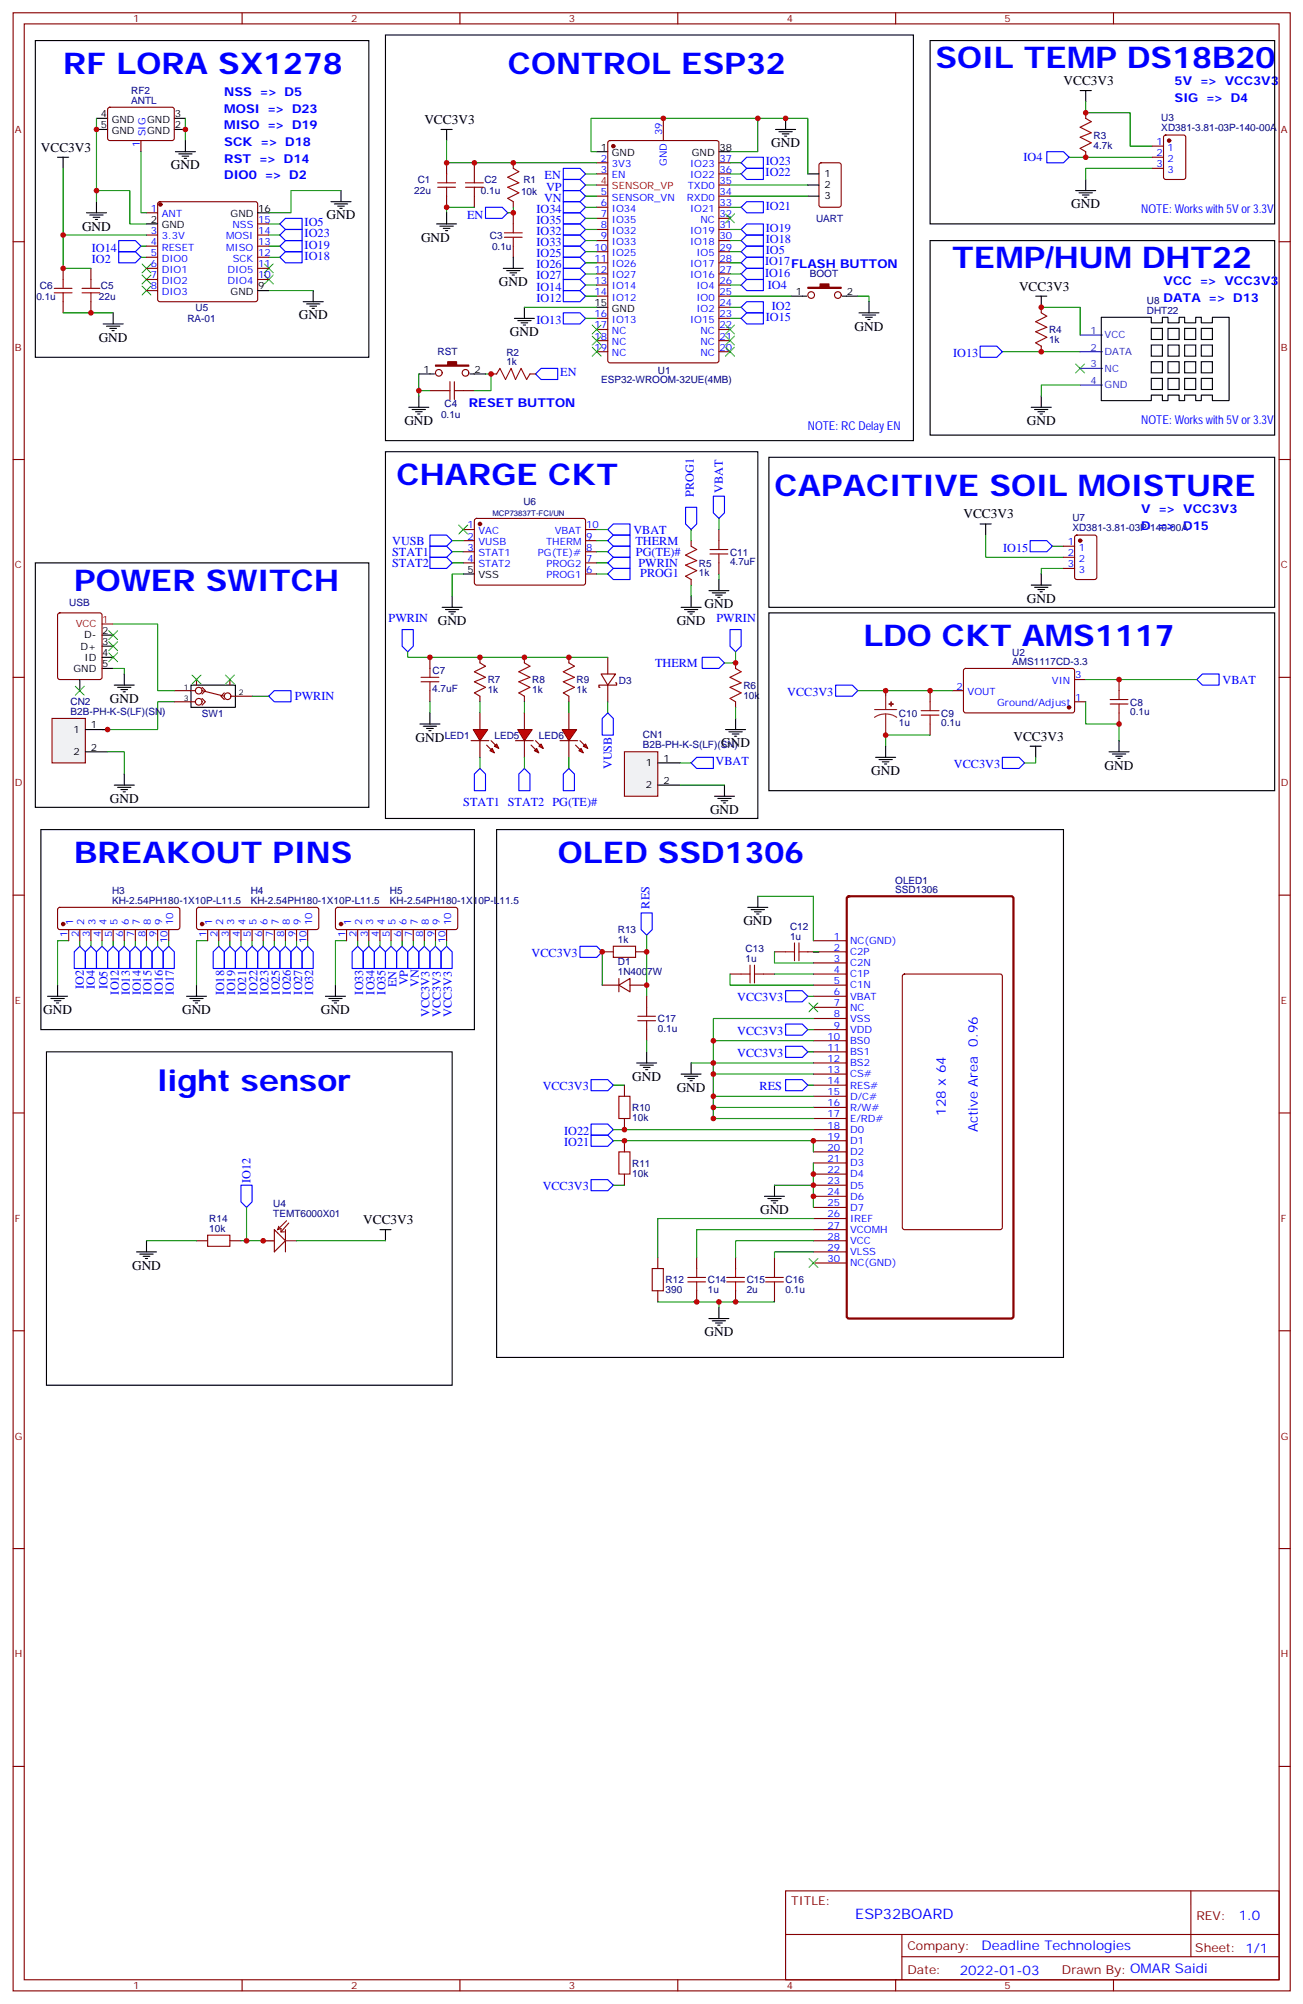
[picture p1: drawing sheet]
<svg xmlns="http://www.w3.org/2000/svg" width="414mm" height="636mm" viewBox="0 0 414 636" stroke-linecap="round" stroke-linejoin="round" font-family="sans-serif">
<defs><g id="words">
<g font-size="9.5" fill="#00f">
<text x="20" y="23.5">RF LORA SX1278</text>
<text x="161.1" y="23.5">CONTROL ESP32</text>
<text x="297" y="21.7">SOIL TEMP DS18B20</text>
<text x="302.3" y="85.2">TEMP/HUM DHT22</text>
<text x="125.9" y="154">CHARGE CKT</text>
<text x="245.8" y="157.5">CAPACITIVE SOIL MOISTURE</text>
<text x="23.6" y="187.5">POWER SWITCH</text>
<text x="274" y="205.1">LDO CKT AMS1117</text>
<text x="23.6" y="273.9">BREAKOUT PINS</text>
<text x="177" y="273.9">OLED SSD1306</text>
<text x="50" y="346.3">light sensor</text>
</g>
<text font-size="4.6" fill="#00f" x="271.4" y="609.3">ESP32BOARD</text>
<g font-size="4.2">
<text x="337.5" y="27">VCC3V3</text>
<text x="134.7" y="39.3">VCC3V3</text>
<text x="244.8" y="46.7">GND</text>
<text x="13" y="48.2">VCC3V3</text>
<text x="54.3" y="53.8">GND</text>
<text x="103.6" y="69.7">GND</text>
<text x="340" y="66.1">GND</text>
<text x="26" y="73.2">GND</text>
<text x="133.6" y="76.7">GND</text>
<text x="158.3" y="90.8">GND</text>
<text x="323.4" y="92.3">VCC3V3</text>
<text x="94.8" y="101.4">GND</text>
<text x="161.9" y="106.7">GND</text>
<text x="271.2" y="105">GND</text>
<text x="31.3" y="108.5">GND</text>
<text x="128.3" y="134.9">GND</text>
<text x="325.9" y="134.9">GND</text>
<text x="305.8" y="164.6">VCC3V3</text>
<text x="325.9" y="191.4">GND</text>
<text x="223.6" y="193.1">GND</text>
<text x="138.9" y="198.4">GND</text>
<text x="214.8" y="198.4">GND</text>
<text x="34.9" y="223.1">GND</text>
<text x="131.9" y="235.5">GND</text>
<text x="228.9" y="237.2">GND</text>
<text x="321.7" y="235.1">VCC3V3</text>
<text x="350.6" y="244.3">GND</text>
<text x="276.5" y="246.1">GND</text>
<text x="34.9" y="254.9">GND</text>
<text x="225.4" y="258.4">GND</text>
<text x="235.9" y="293.7">GND</text>
<text x="13.7" y="321.9">GND</text>
<text x="57.8" y="321.9">GND</text>
<text x="101.9" y="321.9">GND</text>
<text x="200.7" y="343.1">GND</text>
<text x="214.8" y="346.6">GND</text>
<text x="115.3" y="388.6">VCC3V3</text>
<text x="241.2" y="385.4">GND</text>
<text x="41.9" y="403">GND</text>
<text x="223.6" y="424.2">GND</text>
</g>
<g font-size="4.2" fill="#00f">
<text x="310.4" y="332.3" transform="rotate(-90 310.4 332.3)">0.96</text>
<text x="300.1" y="354.2" transform="rotate(-90 300.1 354.2)">128 x 64</text>
<text x="310.4" y="359.4" transform="rotate(-90 310.4 359.4)">Active Area</text>
<text x="393.1" y="609.5">1.0</text>
<text x="311.5" y="619.1">Deadline Technologies</text>
<text x="304.6" y="626.9">2022-01-03</text>
</g>
<g font-size="3.9" fill="#00f">
<text x="372.8" y="27">5V =&gt; VCC3V3</text>
<text x="71.2" y="30.5">NSS =&gt; D5</text>
<text x="71.2" y="35.8">MOSI =&gt; D23</text>
<text x="372.8" y="32.3">SIG =&gt; D4</text>
<text x="71.2" y="41.1">MISO =&gt; D19</text>
<text x="71.2" y="46.4">SCK =&gt; D18</text>
<text x="71.2" y="51.7">RST =&gt; D14</text>
<text x="243.1" y="52.5">IO23</text>
<text x="324.9" y="51.2">IO4</text>
<text x="71.2" y="57">DIO0 =&gt; D2</text>
<text x="172.9" y="57">EN</text>
<text x="243" y="56">IO22</text>
<text x="172.7" y="64">VN</text>
<text x="173.3" y="60.5">VP</text>
<text x="96.7" y="71.9">IO5</text>
<text x="148.2" y="69.4">EN</text>
<text x="170.3" y="67.6">IO34</text>
<text x="170.3" y="71.1">IO35</text>
<text x="243.1" y="66.6">IO21</text>
<text x="362.2" y="67.6">NOTE: Works with 5V or 3.3V</text>
<text x="96.7" y="75.4">IO23</text>
<text x="170.3" y="74.6">IO32</text>
<text x="243.1" y="73.6">IO19</text>
<text x="243.1" y="77.2">IO18</text>
<text x="29.1" y="79.9">IO14</text>
<text x="29.1" y="83.4">IO2</text>
<text x="96.7" y="78.9">IO19</text>
<text x="96.7" y="82.4">IO18</text>
<text x="170.3" y="78.1">IO33</text>
<text x="170.3" y="81.7">IO25</text>
<text x="243.1" y="80.7">IO5</text>
<text x="170.3" y="85.2">IO26</text>
<text x="170.3" y="88.7">IO27</text>
<text x="242.8" y="84.3">IO17FLASH BUTTON</text>
<text x="242.8" y="87.8">IO16</text>
<text x="170.2" y="92.3">IO14</text>
<text x="170.3" y="95.8">IO12</text>
<text x="243.7" y="91.8">IO4</text>
<text x="369.3" y="95.8">DATA =&gt; D13</text>
<text x="369.3" y="90.5">VCC =&gt; VCC3V3</text>
<text x="243.1" y="101.9">IO15</text>
<text x="245" y="98.4">IO2</text>
<text x="170.2" y="102.8">IO13</text>
<text x="302.5" y="113.4">IO13</text>
<text x="177.8" y="119.5">EN</text>
<text x="148.8" y="129.3">RESET BUTTON</text>
<text x="256.4" y="136.3">NOTE: RC Delay EN</text>
<text x="362.2" y="134.6">NOTE: Works with 5V or 3.3V</text>
<text x="220.2" y="157.8" transform="rotate(-90 220.2 157.8)">PROG1</text>
<text x="229.4" y="156.4" transform="rotate(-90 229.4 156.4)">VBAT</text>
<text x="362.2" y="162.8">V =&gt; VCC3V3</text>
<text x="124.5" y="172.9">VUSB</text>
<text x="201.1" y="169.4">VBAT</text>
<text x="201.7" y="173">THERM</text>
<text x="362.2" y="168.1">D =&gt; D15</text>
<text x="124.5" y="176.5">STAT1</text>
<text x="124.5" y="180">STAT2</text>
<text x="201.8" y="176.4">PG(TE)#</text>
<text x="202.7" y="180">PWRIN</text>
<text x="318.4" y="175.2">IO15</text>
<text x="203.2" y="183.1">PROG1</text>
<text x="123.3" y="197.6">PWRIN</text>
<text x="227.4" y="197.6">PWRIN</text>
<text x="207.9" y="211.7">THERM</text>
<text x="249.9" y="220.9">VCC3V3</text>
<text x="388" y="217">VBAT</text>
<text x="93.6" y="222.3">PWRIN</text>
<text x="194.2" y="244.2" transform="rotate(-90 194.2 244.2)">VUSB</text>
<text x="227.1" y="243">VBAT</text>
<text x="302.8" y="243.8">VCC3V3</text>
<text x="147" y="255.8">STAT1 STAT2 PG(TE)#</text>
<text x="206.1" y="288.4" transform="rotate(-90 206.1 288.4)">RES</text>
<text x="168.7" y="303.8">VCC3V3</text>
<text x="26.6" y="313.9" transform="rotate(-90 26.6 313.9)">IO2</text>
<text x="30.1" y="314" transform="rotate(-90 30.1 314)">IO4</text>
<text x="34.1" y="314.1" transform="rotate(-90 34.1 314.1)">IO5</text>
<text x="37.7" y="315.7" transform="rotate(-90 37.7 315.7)">IO12</text>
<text x="41.2" y="316" transform="rotate(-90 41.2 316)">IO13</text>
<text x="44.7" y="316" transform="rotate(-90 44.7 316)">IO14</text>
<text x="48.1" y="316" transform="rotate(-90 48.1 316)">IO15</text>
<text x="51.6" y="315.9" transform="rotate(-90 51.6 315.9)">IO16</text>
<text x="55.2" y="315.9" transform="rotate(-90 55.2 315.9)">IO17</text>
<text x="71.1" y="316" transform="rotate(-90 71.1 316)">IO18</text>
<text x="74.6" y="316" transform="rotate(-90 74.6 316)">IO19</text>
<text x="78.1" y="316" transform="rotate(-90 78.1 316)">IO21</text>
<text x="81.7" y="315.9" transform="rotate(-90 81.7 315.9)">IO22</text>
<text x="85.2" y="316" transform="rotate(-90 85.2 316)">IO23</text>
<text x="88.8" y="315.7" transform="rotate(-90 88.8 315.7)">IO25</text>
<text x="92.4" y="315.7" transform="rotate(-90 92.4 315.7)">IO26</text>
<text x="95.9" y="315.7" transform="rotate(-90 95.9 315.7)">IO27</text>
<text x="99.4" y="315.7" transform="rotate(-90 99.4 315.7)">IO32</text>
<text x="115.3" y="315.7" transform="rotate(-90 115.3 315.7)">IO33</text>
<text x="118.8" y="315.7" transform="rotate(-90 118.8 315.7)">IO34</text>
<text x="122.3" y="315.7" transform="rotate(-90 122.3 315.7)">IO35</text>
<text x="125.9" y="313.4" transform="rotate(-90 125.9 313.4)">EN</text>
<text x="129.4" y="312.8" transform="rotate(-90 129.4 312.8)">VP</text>
<text x="132.9" y="313.4" transform="rotate(-90 132.9 313.4)">VN</text>
<text x="234" y="317.9">VCC3V3</text>
<text x="136.3" y="322.8" transform="rotate(-90 136.3 322.8)">VCC3V3</text>
<text x="139.9" y="322.8" transform="rotate(-90 139.9 322.8)">VCC3V3</text>
<text x="143.4" y="322.8" transform="rotate(-90 143.4 322.8)">VCC3V3</text>
<text x="234" y="328.5">VCC3V3</text>
<text x="234" y="335.6">VCC3V3</text>
<text x="172.2" y="346.1">VCC3V3</text>
<text x="241.1" y="346.1">RES</text>
<text x="179.1" y="360.4">IO22</text>
<text x="179.1" y="363.9">IO21</text>
<text x="79.5" y="375.6" transform="rotate(-90 79.5 375.6)">IO12</text>
<text x="172.2" y="377.9">VCC3V3</text>
</g>
<g font-size="3.9" fill="#800">
<text x="251.1" y="604.8">TITLE:</text>
<text x="379.7" y="609.5">REV:</text>
<text x="288" y="619">Company:</text>
<text x="379.4" y="619.7">Sheet: 1/1</text>
<text x="288" y="626.7">Date:</text>
<text x="337.1" y="626.8">Drawn By: OMAR Saidi</text>
</g>
<g font-size="3.2" fill="#800">
<text x="42.3" y="7.1">1</text>
<text x="111.4" y="7.1">2</text>
<text x="180.6" y="7.1">3</text>
<text x="249.7" y="7.1">4</text>
<text x="318.8" y="7.1">5</text>
<text x="4.7" y="42.2">A</text>
<text x="406.5" y="42.2">A</text>
<text x="4.7" y="111.3">B</text>
<text x="406.5" y="111.3">B</text>
<text x="4.7" y="180.4">C</text>
<text x="406.5" y="180.4">C</text>
<text x="4.7" y="249.6">D</text>
<text x="406.5" y="249.6">D</text>
<text x="4.7" y="318.7">E</text>
<text x="406.5" y="318.7">E</text>
<text x="4.7" y="387.9">F</text>
<text x="406.5" y="387.9">F</text>
<text x="4.7" y="457">G</text>
<text x="406.5" y="457">G</text>
<text x="4.7" y="526.2">H</text>
<text x="406.5" y="526.2">H</text>
<text x="42.3" y="631.5">1</text>
<text x="111.4" y="631.5">2</text>
<text x="180.6" y="631.5">3</text>
<text x="249.7" y="631.5">4</text>
<text x="318.8" y="631.5">5</text>
</g>
<g font-size="3.2" fill="#000080">
<text x="41.6" y="29.9">RF2</text>
<text x="41.6" y="33">ANTL</text>
<text x="368.6" y="41.6">XD381-3.81-03P-140-00A</text>
<text x="368.6" y="38.5">U3</text>
<text x="347.1" y="47.2">4.7k</text>
<text x="347.1" y="44.1">R3</text>
<text x="132.6" y="58.1">C1</text>
<text x="153.8" y="58.1">C2</text>
<text x="166.1" y="58.2">R1</text>
<text x="131.5" y="61.6">22u</text>
<text x="152.7" y="61.6">0.1u</text>
<text x="165.4" y="61.8">10k</text>
<text x="259" y="70.4">UART</text>
<text x="155.5" y="75.8">C3</text>
<text x="156.2" y="79.3">0.1u</text>
<text x="257" y="88.1">BOOT</text>
<text x="11.5" y="95.1">0.1u</text>
<text x="12.6" y="91.6">C6</text>
<text x="31.4" y="95.1">22u</text>
<text x="32" y="91.6">C5</text>
<text x="62" y="98.8">U5</text>
<text x="364" y="99.7">DHT22</text>
<text x="364" y="96.5">U8</text>
<text x="59.5" y="102.3">RA-01</text>
<text x="333" y="105.8">R4</text>
<text x="138.8" y="112.8">RST</text>
<text x="160.7" y="112.9">R2</text>
<text x="333" y="108.9">1k</text>
<text x="160.7" y="115.9">1k</text>
<text x="208.8" y="118.7">U1</text>
<text x="190.8" y="121.6">ESP32-WROOM-32UE(4MB)</text>
<text x="141.1" y="129.3">C4</text>
<text x="140" y="132.8">0.1u</text>
<text x="166.1" y="160.4">U6</text>
<text x="340.4" y="165.5">U7</text>
<text x="340.4" y="168.6">XD381-3.81-03P-140-00A</text>
<text x="221.8" y="180">R5</text>
<text x="231.7" y="179.5">4.7uF</text>
<text x="231.7" y="176.4">C11</text>
<text x="221.8" y="183">1k</text>
<text x="21.9" y="192.2">USB</text>
<text x="321.3" y="208.1">U2</text>
<text x="137.3" y="214">C7</text>
<text x="321.3" y="211.1">AMS1117CD-3.3</text>
<text x="137.2" y="219.7">4.7uF</text>
<text x="154.8" y="220">1k</text>
<text x="154.8" y="216.9">R7</text>
<text x="168.9" y="220">1k</text>
<text x="168.9" y="216.9">R8</text>
<text x="183" y="220">1k</text>
<text x="183" y="216.9">R9</text>
<text x="196.4" y="217">D3</text>
<text x="235.9" y="221.8">10k</text>
<text x="235.9" y="218.7">R6</text>
<text x="22.4" y="226.8">B2B-PH-K-S(LF)(SN)</text>
<text x="22.4" y="223.7">CN2</text>
<text x="64.1" y="227.6">SW1</text>
<text x="285.3" y="227.6">C10</text>
<text x="298.7" y="227.6">C9</text>
<text x="358.7" y="227.1">0.1u</text>
<text x="358.7" y="224">C8</text>
<text x="285.3" y="230.6">1u</text>
<text x="298.7" y="230.6">0.1u</text>
<text x="141.2" y="234.6">LED1</text>
<text x="157" y="234.6">LED5</text>
<text x="171.1" y="234.6">LED6</text>
<text x="204.1" y="237.4">B2B-PH-K-S(LF)(SN)</text>
<text x="204.1" y="234.2">CN1</text>
<text x="284.1" y="280.5">OLED1</text>
<text x="35.6" y="287">KH-2.54PH180-1X10P-L11.5</text>
<text x="35.6" y="283.8">H3</text>
<text x="79.6" y="287">KH-2.54PH180-1X10P-L11.5</text>
<text x="79.6" y="283.8">H4</text>
<text x="123.8" y="287">KH-2.54PH180-1X10P-L11.5</text>
<text x="123.8" y="283.8">H5</text>
<text x="284.1" y="283.5">SSD1306</text>
<text x="196.1" y="299.3">1k</text>
<text x="196.1" y="296.1">R13</text>
<text x="250.8" y="298.3">1u</text>
<text x="250.8" y="295.1">C12</text>
<text x="236.7" y="305.3">1u</text>
<text x="236.7" y="302.2">C13</text>
<text x="196.1" y="309.6">1N4007W</text>
<text x="196.1" y="306.3">D1</text>
<text x="208.8" y="327.7">0.1u</text>
<text x="208.8" y="324.5">C17</text>
<text x="200.7" y="352.7">R10</text>
<text x="200.7" y="355.9">10k</text>
<text x="200.7" y="370.3">R11</text>
<text x="200.7" y="373.5">10k</text>
<text x="86.7" y="383.3">U4</text>
<text x="66.4" y="387.9">R14</text>
<text x="86.7" y="386.5">TEMT6000X01</text>
<text x="66.4" y="391.1">10k</text>
<text x="211.2" y="407.4">R12</text>
<text x="224.6" y="407.4">C14</text>
<text x="237" y="407.4">C15</text>
<text x="249.3" y="407.4">C16</text>
<text x="211.2" y="410.5">390</text>
<text x="224.6" y="410.5">1u</text>
<text x="237" y="410.5">2u</text>
<text x="249.3" y="410.5">0.1u</text>
</g>
<g font-size="3.2">
<text x="32" y="40.7">5</text>
<text x="32" y="37.2">4</text>
<text x="35.5" y="39">GND</text>
<text x="46.7" y="39">GND</text>
<text x="55.5" y="37.2">3</text>
<text x="55.5" y="40.7">2</text>
<text x="35.5" y="42.5">GND</text>
<text x="46.7" y="42.5">GND</text>
<text x="190.7" y="47.8">1</text>
<text x="228.4" y="47.8">38</text>
<text x="194.2" y="49.6">GND</text>
<text x="219.6" y="49.6">GND</text>
<text x="261.7" y="56.3">1</text>
<text x="261.7" y="59.8">2</text>
<text x="261.7" y="63.3">3</text>
<text x="47.8" y="70.7">2</text>
<text x="73.2" y="69">GND</text>
<text x="82" y="67.2">16</text>
<text x="51.3" y="72.5">GND</text>
<text x="73.2" y="93.7">GND</text>
<text x="82" y="91.9">9</text>
<text x="252.6" y="93.7">1</text>
<text x="268.7" y="93.7">2</text>
<text x="188.7" y="97.2">15</text>
<text x="194.2" y="99">GND</text>
<text x="134.4" y="118.4">1</text>
<text x="150.6" y="118.4">2</text>
<text x="148.4" y="181.9">5</text>
<text x="151.9" y="183.6">VSS</text>
<text x="26.7" y="202.7">D-</text>
<text x="32.4" y="201.3">2</text>
<text x="25.6" y="206.2">D+</text>
<text x="26.8" y="209.7">ID</text>
<text x="32.4" y="204.8">3</text>
<text x="32.4" y="208.3">4</text>
<text x="23.3" y="213.3">GND</text>
<text x="32.4" y="211.8">5</text>
<text x="23.3" y="232.7">1</text>
<text x="28.9" y="231.2">1</text>
<text x="23.3" y="239.7">2</text>
<text x="28.9" y="238.3">2</text>
<text x="205" y="243.2">1</text>
<text x="210.5" y="241.8">1</text>
<text x="205" y="250.3">2</text>
<text x="210.5" y="248.9">2</text>
</g>
<g font-size="3.2" fill="#00f">
<text x="44.4" y="46.8" transform="rotate(-90 44.4 46.8)">1</text>
<text x="46.1" y="43.3" transform="rotate(-90 46.1 43.3)">SIG</text>
<text x="210.2" y="42.9" transform="rotate(-90 210.2 42.9)">39</text>
<text x="367.1" y="46">1</text>
<text x="370.6" y="47.8">1</text>
<text x="190.7" y="51.3">2</text>
<text x="194.2" y="53.1">3V3</text>
<text x="211.6" y="52.6" transform="rotate(-90 211.6 52.6)">GND</text>
<text x="219" y="53.1">IO23</text>
<text x="228.4" y="51.3">37</text>
<text x="367.1" y="49.6">2</text>
<text x="367.1" y="53.1">3</text>
<text x="370.6" y="51.3">2</text>
<text x="190.7" y="54.9">3</text>
<text x="194.2" y="56.6">EN</text>
<text x="219" y="56.6">IO22</text>
<text x="228.4" y="54.9">36</text>
<text x="228.4" y="58.4">35</text>
<text x="370.6" y="54.9">3</text>
<text x="190.7" y="65.4">6</text>
<text x="190.7" y="61.9">5</text>
<text x="194.2" y="63.7">SENSOR_VN</text>
<text x="218" y="63.7">RXD0</text>
<text x="218.3" y="60.1">TXD0</text>
<text x="228.4" y="61.9">34</text>
<text x="228.4" y="65.4">33</text>
<text x="47.8" y="67.2">1</text>
<text x="51.3" y="69">ANT</text>
<text x="82" y="70.7">15</text>
<text x="190.7" y="69">7</text>
<text x="194.2" y="70.7">IO35</text>
<text x="194.2" y="67.2">IO34</text>
<text x="219" y="67.2">IO21</text>
<text x="222.3" y="70.7">NC</text>
<text x="228.4" y="69">32</text>
<text x="47.8" y="74.3">3</text>
<text x="47.8" y="77.8">4</text>
<text x="51.3" y="76">3.3V</text>
<text x="71.8" y="76">MOSI</text>
<text x="73.8" y="72.5">NSS</text>
<text x="82" y="77.8">13</text>
<text x="82" y="74.3">14</text>
<text x="190.7" y="76">9</text>
<text x="190.7" y="72.5">8</text>
<text x="194.2" y="77.8">IO33</text>
<text x="194.2" y="74.3">IO32</text>
<text x="219" y="74.3">IO19</text>
<text x="219" y="77.8">IO18</text>
<text x="228.4" y="72.5">31</text>
<text x="228.4" y="76">30</text>
<text x="47.8" y="81.3">5</text>
<text x="51.3" y="79.6">RESET</text>
<text x="51.3" y="83.1">DIO0</text>
<text x="71.8" y="79.6">MISO</text>
<text x="73.9" y="83.1">SCK</text>
<text x="82" y="81.3">12</text>
<text x="188.7" y="83.1">11</text>
<text x="188.7" y="79.6">10</text>
<text x="194.2" y="81.3">IO25</text>
<text x="221" y="81.3">IO5</text>
<text x="228.4" y="79.6">29</text>
<text x="228.4" y="83.1">28</text>
<text x="47.8" y="84.8">6</text>
<text x="47.8" y="88.4">7</text>
<text x="51.3" y="86.6">DIO1</text>
<text x="72.2" y="86.6">DIO5</text>
<text x="82" y="88.4">10</text>
<text x="82" y="84.8">11</text>
<text x="188.7" y="86.6">12</text>
<text x="194.2" y="88.4">IO27</text>
<text x="194.2" y="84.8">IO26</text>
<text x="219" y="84.8">IO17</text>
<text x="219" y="88.4">IO16</text>
<text x="228.4" y="86.6">27</text>
<text x="47.8" y="91.9">8</text>
<text x="51.3" y="90.1">DIO2</text>
<text x="51.3" y="93.7">DIO3</text>
<text x="72.2" y="90.1">DIO4</text>
<text x="188.7" y="93.7">14</text>
<text x="188.7" y="90.1">13</text>
<text x="194.2" y="95.4">IO12</text>
<text x="194.2" y="91.9">IO14</text>
<text x="221" y="91.9">IO4</text>
<text x="221" y="95.4">IO0</text>
<text x="228.4" y="90.1">26</text>
<text x="228.4" y="93.7">25</text>
<text x="188.7" y="100.7">16</text>
<text x="221" y="99">IO2</text>
<text x="228.4" y="97.2">24</text>
<text x="228.4" y="100.7">23</text>
<text x="188.7" y="107.8">18</text>
<text x="188.7" y="104.2">17</text>
<text x="194.2" y="106">NC</text>
<text x="194.2" y="102.5">IO13</text>
<text x="219" y="102.5">IO15</text>
<text x="222.3" y="106">NC</text>
<text x="228.4" y="104.2">22</text>
<text x="228.4" y="107.8">21</text>
<text x="188.7" y="111.3">19</text>
<text x="194.2" y="113.1">NC</text>
<text x="194.2" y="109.5">NC</text>
<text x="222.3" y="109.5">NC</text>
<text x="222.3" y="113.1">NC</text>
<text x="228.4" y="111.3">20</text>
<text x="148.4" y="167.7">1</text>
<text x="186" y="167.7">10</text>
<text x="148.4" y="171.3">2</text>
<text x="151.9" y="169.5">VAC</text>
<text x="151.9" y="173">VUSB</text>
<text x="173.3" y="173">THERM</text>
<text x="176.1" y="169.5">VBAT</text>
<text x="186" y="171.3">9</text>
<text x="338.9" y="173">1</text>
<text x="148.4" y="174.8">3</text>
<text x="148.4" y="178.3">4</text>
<text x="151.9" y="176.6">STAT1</text>
<text x="170.7" y="176.6">PG(TE)#</text>
<text x="186" y="178.3">7</text>
<text x="186" y="174.8">8</text>
<text x="338.9" y="176.6">2</text>
<text x="342.4" y="174.8">1</text>
<text x="342.4" y="178.3">2</text>
<text x="151.9" y="180.1">STAT2</text>
<text x="173.4" y="183.6">PROG1</text>
<text x="173.4" y="180.1">PROG2</text>
<text x="186" y="181.9">6</text>
<text x="338.9" y="180.1">3</text>
<text x="342.4" y="181.9">3</text>
<text x="341.2" y="215.4">3</text>
<text x="303.6" y="218.9">2</text>
<text x="307.1" y="220.7">VOUT</text>
<text x="333.9" y="217.1">VIN</text>
<text x="316.4" y="224.2">Ground/Adjust</text>
<text x="341.2" y="222.4">1</text>
<text x="23.2" y="293.8" transform="rotate(-90 23.2 293.8)">1</text>
<text x="26.7" y="293.8" transform="rotate(-90 26.7 293.8)">2</text>
<text x="30.3" y="293.8" transform="rotate(-90 30.3 293.8)">3</text>
<text x="33.8" y="293.8" transform="rotate(-90 33.8 293.8)">4</text>
<text x="37.3" y="293.8" transform="rotate(-90 37.3 293.8)">5</text>
<text x="40.9" y="293.8" transform="rotate(-90 40.9 293.8)">6</text>
<text x="44.4" y="293.8" transform="rotate(-90 44.4 293.8)">7</text>
<text x="47.9" y="293.8" transform="rotate(-90 47.9 293.8)">8</text>
<text x="51.4" y="293.8" transform="rotate(-90 51.4 293.8)">9</text>
<text x="55" y="293.8" transform="rotate(-90 55 293.8)">10</text>
<text x="67.3" y="293.8" transform="rotate(-90 67.3 293.8)">1</text>
<text x="70.8" y="293.8" transform="rotate(-90 70.8 293.8)">2</text>
<text x="74.4" y="293.8" transform="rotate(-90 74.4 293.8)">3</text>
<text x="77.9" y="293.8" transform="rotate(-90 77.9 293.8)">4</text>
<text x="81.4" y="293.8" transform="rotate(-90 81.4 293.8)">5</text>
<text x="84.9" y="293.8" transform="rotate(-90 84.9 293.8)">6</text>
<text x="88.5" y="293.8" transform="rotate(-90 88.5 293.8)">7</text>
<text x="92" y="293.8" transform="rotate(-90 92 293.8)">8</text>
<text x="95.5" y="293.8" transform="rotate(-90 95.5 293.8)">9</text>
<text x="99.1" y="293.8" transform="rotate(-90 99.1 293.8)">10</text>
<text x="111.4" y="293.8" transform="rotate(-90 111.4 293.8)">1</text>
<text x="114.9" y="293.8" transform="rotate(-90 114.9 293.8)">2</text>
<text x="118.5" y="293.8" transform="rotate(-90 118.5 293.8)">3</text>
<text x="122" y="293.8" transform="rotate(-90 122 293.8)">4</text>
<text x="125.5" y="293.8" transform="rotate(-90 125.5 293.8)">5</text>
<text x="129" y="293.8" transform="rotate(-90 129 293.8)">6</text>
<text x="132.6" y="293.8" transform="rotate(-90 132.6 293.8)">7</text>
<text x="136.1" y="293.8" transform="rotate(-90 136.1 293.8)">8</text>
<text x="139.6" y="293.8" transform="rotate(-90 139.6 293.8)">9</text>
<text x="143.2" y="293.8" transform="rotate(-90 143.2 293.8)">10</text>
<text x="21.4" y="297.3" transform="rotate(-90 21.4 297.3)">1</text>
<text x="25" y="297.3" transform="rotate(-90 25 297.3)">2</text>
<text x="28.5" y="297.3" transform="rotate(-90 28.5 297.3)">3</text>
<text x="32" y="297.3" transform="rotate(-90 32 297.3)">4</text>
<text x="35.6" y="297.3" transform="rotate(-90 35.6 297.3)">5</text>
<text x="39.1" y="297.3" transform="rotate(-90 39.1 297.3)">6</text>
<text x="42.6" y="297.3" transform="rotate(-90 42.6 297.3)">7</text>
<text x="46.1" y="297.3" transform="rotate(-90 46.1 297.3)">8</text>
<text x="49.7" y="297.3" transform="rotate(-90 49.7 297.3)">9</text>
<text x="53.2" y="299.3" transform="rotate(-90 53.2 299.3)">10</text>
<text x="65.5" y="297.3" transform="rotate(-90 65.5 297.3)">1</text>
<text x="69.1" y="297.3" transform="rotate(-90 69.1 297.3)">2</text>
<text x="72.6" y="297.3" transform="rotate(-90 72.6 297.3)">3</text>
<text x="76.1" y="297.3" transform="rotate(-90 76.1 297.3)">4</text>
<text x="79.7" y="297.3" transform="rotate(-90 79.7 297.3)">5</text>
<text x="83.2" y="297.3" transform="rotate(-90 83.2 297.3)">6</text>
<text x="86.7" y="297.3" transform="rotate(-90 86.7 297.3)">7</text>
<text x="90.2" y="297.3" transform="rotate(-90 90.2 297.3)">8</text>
<text x="93.8" y="297.3" transform="rotate(-90 93.8 297.3)">9</text>
<text x="97.3" y="299.3" transform="rotate(-90 97.3 299.3)">10</text>
<text x="109.6" y="297.3" transform="rotate(-90 109.6 297.3)">1</text>
<text x="113.2" y="297.3" transform="rotate(-90 113.2 297.3)">2</text>
<text x="116.7" y="297.3" transform="rotate(-90 116.7 297.3)">3</text>
<text x="120.2" y="297.3" transform="rotate(-90 120.2 297.3)">4</text>
<text x="123.8" y="297.3" transform="rotate(-90 123.8 297.3)">5</text>
<text x="127.3" y="297.3" transform="rotate(-90 127.3 297.3)">6</text>
<text x="130.8" y="297.3" transform="rotate(-90 130.8 297.3)">7</text>
<text x="134.3" y="297.3" transform="rotate(-90 134.3 297.3)">8</text>
<text x="137.9" y="297.3" transform="rotate(-90 137.9 297.3)">9</text>
<text x="141.4" y="299.3" transform="rotate(-90 141.4 299.3)">10</text>
<text x="264.6" y="298.3">1</text>
<text x="269.8" y="299.7">NC(GND)</text>
<text x="264.6" y="301.8">2</text>
<text x="264.6" y="305.3">3</text>
<text x="269.8" y="303.2">C2P</text>
<text x="264.6" y="308.9">4</text>
<text x="269.8" y="306.7">C2N</text>
<text x="269.8" y="310.3">C1P</text>
<text x="264.6" y="312.4">5</text>
<text x="264.6" y="315.9">6</text>
<text x="269.8" y="313.8">C1N</text>
<text x="269.8" y="317.3">VBAT</text>
<text x="264.6" y="319.4">7</text>
<text x="264.6" y="323">8</text>
<text x="269.8" y="320.9">NC</text>
<text x="264.6" y="326.5">9</text>
<text x="269.8" y="324.4">VSS</text>
<text x="269.8" y="327.9">VDD</text>
<text x="262.6" y="330">10</text>
<text x="262.6" y="333.6">11</text>
<text x="269.8" y="331.4">BS0</text>
<text x="269.8" y="335">BS1</text>
<text x="262.6" y="337.1">12</text>
<text x="262.6" y="340.6">13</text>
<text x="269.8" y="338.5">BS2</text>
<text x="262.6" y="344.1">14</text>
<text x="262.6" y="347.7">15</text>
<text x="269.8" y="342">CS#</text>
<text x="269.8" y="345.5">RES#</text>
<text x="262.6" y="351.2">16</text>
<text x="269.8" y="349.1">D/C#</text>
<text x="269.8" y="352.6">R/W#</text>
<text x="262.6" y="354.7">17</text>
<text x="262.6" y="358.2">18</text>
<text x="269.8" y="356.1">E/RD#</text>
<text x="269.8" y="359.7">D0</text>
<text x="262.6" y="361.8">19</text>
<text x="262.6" y="365.3">20</text>
<text x="269.8" y="363.2">D1</text>
<text x="262.6" y="368.8">21</text>
<text x="269.8" y="366.7">D2</text>
<text x="269.8" y="370.2">D3</text>
<text x="262.6" y="372.4">22</text>
<text x="262.6" y="375.9">23</text>
<text x="269.8" y="373.8">D4</text>
<text x="269.8" y="377.3">D5</text>
<text x="262.6" y="379.4">24</text>
<text x="262.6" y="382.9">25</text>
<text x="269.8" y="380.8">D6</text>
<text x="262.6" y="386.5">26</text>
<text x="262.6" y="390">27</text>
<text x="269.8" y="384.4">D7</text>
<text x="269.8" y="387.9">IREF</text>
<text x="262.6" y="393.5">28</text>
<text x="269.8" y="391.4">VCOMH</text>
<text x="269.8" y="394.9">VCC</text>
<text x="262.6" y="397.1">29</text>
<text x="262.6" y="400.6">30</text>
<text x="269.8" y="398.5">VLSS</text>
<text x="269.8" y="402">NC(GND)</text>
</g>
<g font-size="3.2" fill="#f00">
<text x="190.7" y="58.4">4</text>
<text x="194.2" y="60.1">SENSOR_VP</text>
<text x="32.4" y="197.7">1</text>
<text x="24" y="199.1">VCC</text>
</g>
<g font-size="3.2" fill="#30c">
<text x="346.1" y="106">1</text>
<text x="350.6" y="107.4">VCC</text>
<text x="346.1" y="111.3">2</text>
<text x="350.6" y="112.7">DATA</text>
<text x="346.1" y="116.6">3</text>
<text x="350.6" y="118">NC</text>
<text x="346.1" y="121.9">4</text>
<text x="350.6" y="123.3">GND</text>
</g>
<text font-size="2.5" fill="#000080" x="156.3" y="163.7">MCP73837T-FCI/UN</text>
<g font-size="2.5">
<text x="58.3" y="218.9">1</text>
<text x="75.8" y="220.7">2</text>
<text x="58.3" y="222.4">3</text>
</g>
</g></defs>
<g fill="none" stroke="#870000" stroke-width=".35">
<path d="M4.2 4.1h405.3v627.9h-405.3zM7.7 7.6h398.3v620.9h-398.3zM76.8 4.1v3.5M146 4.1v3.5M215.1 4.1v3.5M284.3 4.1v3.5M353.4 4.1v3.5M34.4 34.2l.5-.2 20 .1 .4 .6-.1 9.5-.6 .4h-20l-.5-.7v-9.2zM210.5 37.6v7M344.6 35.8v1.8M44.7 44.6v3.6M141.7 51.7v3.5"/>
<path d="M150.6 51.7v3.5M162.9 51.7v1.7M189.4 51.7h3.5M189.4 55.2h3.5M193.1 44.8l.5-.2h33.9l.6 .5 .1 69.4-.5 .6-34.1 .1-.6-.5-.1-69.4zM228.2 51.7h3.5M228.2 55.2h3.5M228.2 58.7h3.5M260.2 51.9l.4-.2h5.7l.6 .4 .1 13-.5 .6-5.9 .1-.6-.5-.1-12.9zM344.6 48.2v1.7M4.2 76.7h3.5M46.5 67.6h3.5"/>
<path d="M46.5 74.6h3.5M46.5 78.1h3.5M50.3 64.2l.4-.2h30.4l.5 .2 .2 .5v30.4l-.3 .5-.4 .2h-30.4l-.5-.3-.2-.4v-30.4zM81.8 74.6h3.5M81.8 78.1h3.5M81.8 71.1h3.5M141.7 62.3v3.5M150.6 62.3v3.5M162.9 64v1.8M162.9 67.6v3.5M162.9 78.1v3.6M189.4 62.3h3.5"/>
<path d="M189.4 65.8h3.5M189.4 69.3h3.5M189.4 72.8h3.5M189.4 76.4h3.5M189.4 79.9h3.5M228.2 62.3h3.5M228.2 65.8h3.5M228.2 69.3h3.5M228.2 72.8h3.5M228.2 76.4h3.5M228.2 79.9h3.5M406 76.7h3.5"/>
<path d="M20 85.2v3.5M20 95.8v3.5M28.9 85.2v3.5M28.9 95.8v3.5M46.5 81.7h3.5M46.5 85.2h3.5M46.5 88.7h3.5M46.5 92.3h3.5M81.8 81.7h3.5M81.8 85.2h3.5M81.8 88.7h3.5M189.4 83.4h3.5"/>
<path d="M189.4 87h3.5M189.4 90.5h3.5M189.4 94h3.5M228.2 83.4h3.5M228.2 87h3.5M228.2 90.5h3.5M228.2 94h3.5M228.2 97.5h3.5M330.5 97.5v1.8M155.9 118.7h1.7M168.2 118.7h1.8M189.4 101.1h3.5"/>
<path d="M189.4 104.6h3.5M189.4 108.1h3.5M189.4 111.7h3.5M228.2 101.1h3.5M228.2 104.6h3.5M228.2 108.1h3.5M228.2 111.7h3.5M330.5 109.9v1.8M136.5 124h3.5M147 124h3.6M4.2 145.9h3.5M406 145.9h3.5"/>
<path d="M147 168.1h3.6M147 171.6h3.6M147 175.2h3.6M147 178.7h3.6M150.8 164.8l.5-.2h34.1l.4 .7v20l-.7 .4h-34.1l-.4-.7v-19.7zM185.8 168.1h3.6M185.8 171.6h3.6M185.8 175.2h3.6M185.8 178.7h3.6M219.4 171.6v1.8M228.2 168.1v3.5M228.2 178.7v3.5"/>
<path d="M18.5 194.8l.5-.2h12.7l.6 .4 .1 20-.5 .7h-12.9l-.7-.4v-20zM185.8 182.2h3.6M219.4 184v1.7M4.2 215h3.5M55.3 219.3h6.7M62.4 215.7v1.8M64.1 218.2l1.1 1.1-1.1 1M64.1 219.3l7.1 1.7M71.2 220l-1.1 1 1.1 1.1M73 215.7v1.8M136.5 208.7v3.5M136.5 219.3v3.5"/>
<path d="M152.3 208.7v1.7M166.4 208.7v1.7M180.6 208.7v1.7M190.8 214h4.6l-2.5 3.5zM192.9 208.7v5.3M192.9 217.5v5.3M195.4 216.8h.3v.7h-5.6v.7h.3M233.5 210.4v1.8M406 215h3.5M55.3 222.8h6.7M64.1 221.7l1.1 1.1-1.1 1M73.3 221h6.7"/>
<path d="M152.3 221v1.8M166.4 221v1.8M180.6 221v1.8M233.5 222.8v1.7M4.2 284.2h3.5M406 284.2h3.5M4.2 353.3h3.5M406 353.3h3.5M4.2 422.5h3.5M406 422.5h3.5M4.2 491.6h3.5M406 491.6h3.5"/>
<path d="M4.2 560.7h3.5M406 560.7h3.5M249.3 600.3h156.7v28.2h-156.7zM249.4 614.1h156.4M286.3 614.1v14.1M378 600.3v20.9M76.8 628.5v3.5M146 628.5v3.5M215.1 628.5v3.5M284.3 628.5v3.5M286.3 621.2h119.5M353.4 628.5v3.5"/>
<circle cx="257.5" cy="93.7" r="1.06"/>
<circle cx="265.9" cy="93.7" r="1.06"/>
<circle cx="139.3" cy="118.4" r="1.06"/>
<circle cx="147.7" cy="118.4" r="1.06"/>
<circle cx="63.1" cy="219.3" r="1.06"/>
<circle cx="63.1" cy="222.8" r="1.06"/>
<circle cx="72.2" cy="221" r="1.06"/>
</g>
<g fill="none" stroke="#000" stroke-width=".35">
<path d="M11.2 12.9h105.9v100.5h-105.9zM122.3 11.1h167.6v128.8h-167.6zM295.2 12.9h109.4v58.2h-109.4zM30.6 37.6h3.5M55.3 37.6h3.5M249.3 37.6v3.5M342.8 28.8h3.6M344.6 28.8v3.5M18.3 49.9h3.5M20 49.9v3.5M30.6 41.1h3.5M55.3 41.1h3.5"/>
<path d="M55.7 48.2h6.3M56.7 48.9h4.3M57.8 49.6h2.1M58.5 50.3h.7M58.8 44.6v3.6M140 41.1h3.5M141.7 41.1v3.5M189.4 48.2h3.5M228.2 48.2h3.5M246.2 41.1h6.3M247.2 41.8h4.3M248.3 42.5h2.1"/>
<path d="M249 43.2h.7M256.4 55.2h3.5M256.4 58.7h3.5M344.6 57v3.5M27.4 67.6h6.4M28.5 68.3h4.2M29.6 69h2.1M30.3 69.7h.7M30.6 64v3.6M46.5 71.1h3.5M81.8 67.6h3.5M105.1 64h6.3"/>
<path d="M106.1 64.7h4.2M107.2 65.4h2.1M107.9 66.1h.7M108.2 60.5v3.5M138.6 71.1h6.3M139.6 71.8h4.3M140.7 72.5h2.1M141.4 73.2h.7M141.7 67.6v3.5M256.4 62.3h3.5M295.2 76.4h109.4v61.7h-109.4zM341.4 60.5h6.4"/>
<path d="M342.5 61.2h4.2M343.5 61.9h2.2M344.2 62.6h.7M35.9 99.3v3.5M81.8 92.3h3.5M96.2 95.8h6.4M97.3 96.5h4.2M98.4 97.2h2.1M99.1 97.9h.7M99.4 92.3v3.5M159.7 85.2h6.4M160.8 85.9h4.2"/>
<path d="M161.9 86.6h2.1M162.6 87.3h.7M162.9 81.7v3.5M166.4 97.5v3.6M189.4 97.5h3.5M251.1 94h4.9M267.3 94h5M272.6 99.3h6.4M275.8 95.8v3.5M328.7 94h3.5M330.5 94v3.5M32.7 102.8h6.4"/>
<path d="M33.8 103.5h4.2M34.9 104.2h2.1M35.6 105h.7M132.9 118.7h5M149.2 118.7h4.9M163.3 101.1h6.3M164.3 101.8h4.3M165.4 102.5h2.1M166.1 103.2h.7M273.7 100h4.2M274.7 100.7h2.2M275.4 101.4h.8"/>
<path d="M129.8 129.3h6.3M130.8 130h4.2M131.9 130.7h2.1M132.6 131.4h.7M132.9 125.8v3.5M327.3 129.3h6.4M328.4 130h4.2M329.4 130.7h2.1M330.1 131.4h.7M330.5 125.8v3.5M244.1 145.2h160.5v47.6h-160.5zM311.1 166.3h3.5"/>
<path d="M312.8 166.3v3.6M140.3 192.8h6.4M141.4 193.5h4.2M142.5 194.2h2.1M143.2 194.9h.7M143.5 189.3v3.5M147 182.2h3.6M216.2 192.8h6.3M217.2 193.5h4.3M218.3 194.2h2.1M219 194.9h.7M219.4 189.3v3.5"/>
<path d="M327.3 185.7h6.4M328.4 186.4h4.2M329.4 187.1h2.1M330.1 187.9h.7M330.5 182.2v3.5M25.3 215.7v3.6M32.4 212.2h3.5M32.4 205.1h3.5M32.4 201.6h3.5M32.4 208.7h3.5M36.3 217.5h6.3M37.3 218.2h4.3"/>
<path d="M38.4 218.9h2.1M39.1 219.6h.7M39.4 214v3.5M60.6 217.5h14.1v7h-14.1zM133.3 229.8h6.3M134.3 230.5h4.3M135.4 231.2h2.1M136.1 232h.7M136.5 226.3v3.5M36.3 249.2h6.3M37.3 249.9h4.3M38.4 250.6h2.1"/>
<path d="M39.1 251.4h.7M39.4 245.7v3.5"/>
</g>
<path d="M189.4 58.7h3.5M32.4 198.1h3.5" fill="none" stroke="#f00" stroke-width=".35"/>
<g fill="#870000" stroke="#870000" stroke-width=".35">
<path d="M256.4 91.2h3.9v-1.1h2.8v1.1h3.9v.3h-10.6z"/>
<path d="M138.2 115.9h3.9v-1.1h2.8v1.1h3.9v.3h-10.6z"/>
<circle cx="194.7" cy="46.4" r=".53"/>
<circle cx="50.9" cy="64.9" r=".53"/>
<circle cx="152.3" cy="166.3" r=".53"/>
</g>
<g fill="none" stroke="#a10000" stroke-width=".35">
<path d="M344.6 37.6l1.8 1-3.6 1.8 3.6 1.8-3.6 1.4 3.6 1.7-3.6 1.8 1.8 1.1M138.9 58h5.7M138.9 59.4h5.7M141.7 55.2v2.8M141.7 59.4v2.9M147.7 58h5.7M147.7 59.4h5.7M150.6 55.2v2.8M150.6 59.4v2.9M162.9 53.4l1.8 1.1-3.6 1.8 3.6 1.7-3.6 1.4 3.6 1.8-3.6 1.8 1.8 1M160.1 73.9h5.6M160.1 75.3h5.6"/>
<path d="M162.9 71.1v2.8M162.9 75.3v2.8M17.2 93h5.7M17.2 91.5h5.7M20 88.7v2.8M20 93v2.8M26 93h5.7M26 91.5h5.7M28.9 88.7v2.8M28.9 93v2.8M330.5 99.3l1.7 1.1-3.5 1.7 3.5 1.8-3.5 1.4 3.5 1.8-3.5 1.7 1.8 1.1M157.6 118.7l1.1-1.8 1.7 3.6 1.8-3.6 1.4 3.6 1.8-3.6 1.7 3.6 1.1-1.8"/>
<path d="M140 124h2.8M142.8 121.2v5.6M144.2 124h2.8M144.2 121.2v5.6M219.4 173.4l1.7 1-3.5 1.8 3.5 1.8-3.5 1.4 3.5 1.8-3.5 1.7 1.8 1.1M225.4 175.9h5.6M225.4 174.4h5.6M228.2 171.6v2.8M228.2 175.9v2.8M133.6 216.4h5.7M133.6 215h5.7M136.5 212.2v2.8"/>
<path d="M136.5 216.4v2.9M152.3 210.4l1.8 1.1-3.5 1.8 3.5 1.7-3.5 1.4 3.5 1.8-3.5 1.8 1.7 1M166.4 210.4l1.8 1.1-3.5 1.8 3.5 1.7-3.5 1.4 3.5 1.8-3.5 1.8 1.7 1M180.6 210.4l1.7 1.1-3.5 1.8 3.5 1.7-3.5 1.4 3.5 1.8-3.5 1.8 1.8 1M233.5 212.2l1.7 1.1-3.5 1.7 3.5 1.8-3.5 1.4 3.5 1.8-3.5 1.7 1.8 1.1"/>
</g>
<g fill="none" stroke="#008700" stroke-width=".35">
<path d="M30.6 37.6v22.9M58.8 37.6v7M210.5 37.6h45.9v17.6M240.5 37.6v10.6h-8.8M344.6 32.3v3.5h14.1v10.6h7.1M20 53.4v31.8h8.9M44.7 48.2v19.4h1.8M141.7 44.6v7.1h47.7M231.7 58.7h24.7M339.3 49.9h26.5M365.8 53.4h-21.2v3.6M20 74.6h26.5"/>
<path d="M30.6 64v-3.5h10.6v10.6h5.3M44.7 78.1h1.8M85.3 71.1h3.5M85.3 74.6h3.5M85.3 78.1h3.5M108.2 60.5h-15.8v7.1h-7.1M150.6 65.8h-8.9v1.8M231.7 62.3h24.7M20 99.3h15.9M44.7 81.7h1.8M85.3 92.3h14.1M85.3 81.7h3.5"/>
<path d="M166.4 97.5h23M231.7 94h19.4M272.3 94h3.5v1.8M132.9 118.7v5.3h3.6M154.1 118.7h1.8v5.3h-5.3M318.1 111.7h24.7M132.9 124v1.8M312.8 169.9v7h24.7M334 173.4h3.5M35.9 198.1h14.1v21.2h5.3M147 182.2h-3.5v7.1M337.5 180.4h-7v1.8"/>
<path d="M35.9 212.2h3.5v1.8M55.3 222.8h-5.3v8.8h-17.6M136.5 222.8v3.5"/>
</g>
<g fill="none" stroke="#3c3" stroke-width=".35">
<path d="M230.3 67.9l2.8 2.8M233.1 67.9l-2.8 2.8M45.1 90.8l2.8 2.9M45.1 87.3l2.8 2.8M45.1 83.8l2.8 2.8M47.9 90.8l-2.8 2.9M47.9 87.3l-2.8 2.8M47.9 83.8l-2.8 2.8M83.9 83.8l2.8 2.8M83.9 87.3l2.8 2.8M86.7 83.8l-2.8 2.8M86.7 87.3l-2.8 2.8"/>
<path d="M188 103.2l2.8 2.8M188 106.7l2.8 2.8M188 110.2l2.8 2.9M190.8 103.2l-2.8 2.8M190.8 106.7l-2.8 2.8M190.8 110.2l-2.8 2.9M230.3 110.2l2.8 2.9M230.3 106.7l2.8 2.8M230.3 103.2l2.8 2.8M233.1 110.2l-2.8 2.9M233.1 106.7l-2.8 2.8M233.1 103.2l-2.8 2.8"/>
<path d="M341.4 115.5l2.8 2.9M344.2 115.5l-2.8 2.9M23.9 217.8l2.8 2.9M26.7 217.8l-2.8 2.9M34.5 200.2l2.8 2.8M34.5 203.7l2.8 2.9M34.5 207.3l2.8 2.8M37.3 200.2l-2.8 2.8M37.3 203.7l-2.8 2.9M37.3 207.3l-2.8 2.8"/>
</g>
<path d="M332.2 48.2h5.3l1.8 1.7-1.8 1.8h-5.3zM37.7 76.4h5.3l1.7 1.7-1.7 1.8h-5.3zM37.7 79.9h5.3l1.7 1.8-1.7 1.7h-5.3zM90.6 69.3h5.3v3.5h-5.3l-1.8-1.7zM90.6 72.8h5.3v3.6h-5.3l-1.8-1.8zM90.6 76.4h5.3v3.5h-5.3l-1.8-1.8zM90.6 79.9h5.3v3.5h-5.3l-1.8-1.7zM170 118.7l1.7-1.8h5.3v3.6h-5.3zM311.1 109.9h5.3l1.7 1.8-1.7 1.7h-5.3zM327 171.6h5.2l1.8 1.8-1.8 1.8h-5.2z" fill="none" stroke="#00f" stroke-width=".35"/>
<g fill="#f00" stroke="#870000" stroke-width=".35">
<path d="M150.2 231.6h4.6l-2.5 3.5z"/>
<path d="M149.5 235.1h5.7z"/>
</g>
<g fill="#870000" stroke="#870000" stroke-width=".35">
<path d="M155.9 235.1l1.4 1.4z"/>
<path d="M154.4 236.5l1.5 1.4z"/>
</g>
<g fill="#f00" stroke="#870000" stroke-width=".35">
<path d="M156.9 236.9l.7-.7 .7 1.4z"/>
<path d="M155.5 238.3l.7-.7 .7 1.4z"/>
</g>
<path d="M152.3 226.3v5.3M152.3 235.1v5.3" fill="none" stroke="#870000" stroke-width=".35"/>
<g fill="#f00" stroke="#870000" stroke-width=".35">
<path d="M164.3 231.6h4.6l-2.5 3.5z"/>
<path d="M163.6 235.1h5.7z"/>
</g>
<g fill="#870000" stroke="#870000" stroke-width=".35">
<path d="M170 235.1l1.4 1.4z"/>
<path d="M168.6 236.5l1.4 1.4z"/>
</g>
<g fill="#f00" stroke="#870000" stroke-width=".35">
<path d="M171 236.9l.7-.7 .7 1.4z"/>
<path d="M170.3 237.6l.7 1.4-1.4-.7z"/>
</g>
<path d="M166.4 226.3v5.3M166.4 235.1v5.3" fill="none" stroke="#870000" stroke-width=".35"/>
<g fill="#f00" stroke="#870000" stroke-width=".35">
<path d="M178.4 231.6h4.6l-2.4 3.5z"/>
<path d="M177.7 235.1h5.7z"/>
</g>
<g fill="#870000" stroke="#870000" stroke-width=".35">
<path d="M184.1 235.1l1.4 1.4z"/>
<path d="M182.7 236.5l1.4 1.4z"/>
</g>
<g fill="#f00" stroke="#870000" stroke-width=".35">
<path d="M185.1 236.9l.7-.7 .7 1.4z"/>
<path d="M184.4 237.6l.7 1.4-1.4-.7z"/>
</g>
<g fill="none" stroke="#870000" stroke-width=".35">
<path d="M365.8 46.4h3.5M365.8 49.9h3.5M365.8 53.4h3.5M369.5 43.1l.5-.2h5.6l.7 .4v13l-.4 .6-5.9 .1-.7-.5v-12.9zM337.5 173.4h3.6M337.5 176.9h3.6M341.3 170.1l.5-.2h5.6l.7 .4v13l-.4 .6-5.9 .1-.7-.5v-12.9zM337.5 180.4h3.6M295.2 219.3v3.5M302.3 219.3h3.5M306 212.4l.5-.2 34.1 .1 .5 .6-.1 13-.6 .4-34.2-.1-.4-.6v-12.7zM341.1 215.7h3.5"/>
<path d="M355.2 215.7v3.6M180.6 226.3v5.3M180.6 235.1v5.3M295.2 229.8v3.6M341.1 222.8h3.5M355.2 226.3v3.5M18.5 288.2l.5-.2h37.4l.5 .2 .2 .5v5.7l-.3 .5-.4 .2h-37.4l-.5-.2-.2-.5v-5.7zM21.8 295.1v3.5M25.3 295.1v3.5M28.9 295.1v3.5M32.4 295.1v3.5M35.9 295.1v3.5"/>
<path d="M39.4 295.1v3.5M43 295.1v3.5M46.5 295.1v3.5M50 295.1v3.5M53.6 295.1v3.5M62.6 288.2l.5-.2h37.4l.5 .2 .2 .5v5.7l-.3 .5-.4 .2h-37.4l-.5-.2-.2-.5v-5.7zM65.9 295.1v3.5M69.4 295.1v3.5M73 295.1v3.5M76.5 295.1v3.5M80 295.1v3.5M83.5 295.1v3.5"/>
<path d="M87.1 295.1v3.5M90.6 295.1v3.5M94.1 295.1v3.5M97.6 295.1v3.5M106.7 288.2l.5-.2h37.4l.5 .2 .2 .5v5.7l-.3 .5-.4 .2h-37.4l-.5-.2-.2-.5v-5.7zM110 295.1v3.5M113.5 295.1v3.5M117.1 295.1v3.5M120.6 295.1v3.5M124.1 295.1v3.5M127.6 295.1v3.5M131.2 295.1v3.5"/>
<path d="M134.7 295.1v3.5M138.2 295.1v3.5M141.7 295.1v3.5M258.2 298.6h10.5M191.1 302.2h3.6M191.1 312.7h5.3M196.4 312.7l3.6-2.1v4.3zM196.4 310.6v4.3M200 312.7h5.2M201.7 302.2h3.5M205.2 316.3v3.5M231.7 309.2h3.5"/>
<path d="M242.3 309.2h3.5M245.8 302.2h3.5M256.4 302.2h12.3M258.2 305.7h10.5M258.2 309.2h10.5M258.2 312.7h10.5M258.2 316.3h10.5M258.2 319.8h10.5M286.6 309.4l.5-.2h30.3l.7 .4v80l-.4 .7h-30.6l-.7-.4v-80zM205.2 326.8v3.6M258.2 323.3h10.5M258.2 326.8h10.5"/>
<path d="M258.2 330.4h10.5M258.2 333.9h10.5M258.2 337.4h10.5M198.2 344.5v3.5M198.2 355.1v3.5M258.2 341h10.5M258.2 344.5h10.5M258.2 348h10.5M258.2 351.5h10.5M258.2 355.1h10.5M258.2 358.6h10.5M198.2 362.1v3.6"/>
<path d="M198.2 372.7v3.5M258.2 362.1h10.5M258.2 365.7h10.5M258.2 369.2h10.5M258.2 372.7h10.5M258.2 376.2h10.5M258.2 379.8h10.5M208.8 399.2v3.5M221.1 399.2v3.5M233.5 399.2v3.5M245.8 399.2v3.5M258.2 383.3h10.5"/>
<path d="M258.2 386.8h10.5M258.2 390.3h10.5M258.2 393.9h10.5M258.2 397.4h10.5M208.8 409.8v3.5M221.1 409.8v3.5M233.5 409.8v3.5M245.8 409.8v3.5M258.2 400.9h10.5"/>
</g>
<g fill="none" stroke="#00f" stroke-width=".35">
<path d="M178.8 53.4h5.3l1.7 1.8-1.7 1.8h-5.3zM178.8 57h5.3l1.7 1.7-1.7 1.8h-5.3zM235.2 55.2l1.8-1.8h5.3v3.6h-5.3zM235.2 51.7l1.8-1.8h5.3v3.5h-5.3zM154.1 65.8h5.3l1.7 1.8-1.7 1.7h-5.3zM178.8 60.5h5.3l1.7 1.8-1.7 1.7h-5.3zM178.8 64h5.3l1.7 1.8-1.7 1.8h-5.3zM178.8 67.6h5.3l1.7 1.7-1.7 1.8h-5.3zM178.8 71.1h5.3l1.7 1.7-1.7 1.8h-5.3zM178.8 74.6h5.3l1.7 1.8-1.7 1.7h-5.3zM178.8 78.1h5.3l1.7 1.8-1.7 1.8h-5.3zM235.2 79.9l1.8-1.8h5.3v3.6h-5.3z"/>
<path d="M235.2 72.8l1.8-1.7h5.3v3.5h-5.3zM235.2 76.4l1.8-1.8h5.3v3.5h-5.3zM235.2 65.8l1.8-1.8h5.3v3.6h-5.3zM178.8 88.7h5.3l1.7 1.8-1.7 1.8h-5.3zM178.8 99.3h5.3l1.7 1.8-1.7 1.7h-5.3zM178.8 81.7h5.3l1.7 1.7-1.7 1.8h-5.3zM178.8 85.2h5.3l1.7 1.8-1.7 1.7h-5.3zM178.8 92.3h5.3l1.7 1.7-1.7 1.8h-5.3zM235.2 97.5l1.8-1.7h5.3v3.5h-5.3zM235.2 90.5l1.8-1.8h5.3v3.6h-5.3zM235.2 83.4l1.8-1.7h5.3v3.5h-5.3zM235.2 87l1.8-1.8h5.3v3.5h-5.3z"/>
<path d="M235.2 101.1l1.8-1.8h5.3v3.5h-5.3zM226.4 157.5h3.5v5.3l-1.7 1.8-1.8-1.8zM136.5 169.9h5.2l1.8 1.7-1.8 1.8h-5.2zM136.5 173.4h5.2l1.8 1.8-1.8 1.7h-5.2zM136.5 176.9h5.2l1.8 1.8-1.8 1.7h-5.2zM192.9 178.7l1.8-1.8h5.3v3.5h-5.3zM192.9 171.6l1.8-1.7h5.3v3.5h-5.3zM194.7 173.4h5.3v3.5h-5.3l-1.8-1.7zM194.7 166.3h5.3v3.6h-5.3l-1.8-1.8zM217.6 161h3.5v5.3l-1.7 1.8-1.8-1.8zM127.6 199.8h3.6v5.3l-1.8 1.8-1.8-1.8zM192.9 182.2l1.8-1.8h5.3v3.6h-5.3z"/>
<path d="M231.7 199.8h3.5v5.3l-1.7 1.8-1.8-1.8zM222.9 208.7h5.3l1.7 1.7-1.7 1.8h-5.3zM265.2 217.5h5.3l1.8 1.8-1.8 1.7h-5.3zM379.9 215.7l1.7-1.7h5.3v3.5h-5.3zM85.3 221l1.8-1.7h5.3v3.5h-5.3zM192.9 226.3l1.8 1.8v5.3h-3.6v-5.3zM152.3 243.9l1.8 1.8v5.3h-3.5v-5.3zM166.4 243.9l1.8 1.8v5.3h-3.5v-5.3zM180.6 243.9l1.7 1.8v5.3h-3.5v-5.3zM219.4 242.2l1.7-1.8h5.3v3.5h-5.3zM318.1 240.4h5.3l1.8 1.8-1.8 1.7h-5.3zM203.5 289.8h3.5v5.3l-1.8 1.8-1.7-1.8z"/>
<path d="M23.6 302.2l1.7-1.8 1.8 1.8v5.2h-3.5zM27.1 302.2l1.8-1.8 1.7 1.8v5.2h-3.5zM30.6 302.2l1.8-1.8 1.7 1.8v5.2h-3.5zM34.1 302.2l1.8-1.8 1.8 1.8v5.2h-3.6zM37.7 302.2l1.7-1.8 1.8 1.8v5.2h-3.5zM43 300.4l1.7 1.8v5.2h-3.5v-5.2zM46.5 300.4l1.8 1.8v5.2h-3.6v-5.2zM50 300.4l1.8 1.8v5.2h-3.5v-5.2zM51.8 302.2l1.8-1.8 1.7 1.8v5.2h-3.5zM67.7 302.2l1.7-1.8 1.8 1.8v5.2h-3.5zM73 300.4l1.7 1.8v5.2h-3.5v-5.2zM74.7 302.2l1.8-1.8 1.7 1.8v5.2h-3.5z"/>
<path d="M78.2 302.2l1.8-1.8 1.8 1.8v5.2h-3.6zM81.8 302.2l1.7-1.8 1.8 1.8v5.2h-3.5zM85.3 302.2l1.8-1.8 1.7 1.8v5.2h-3.5zM90.6 300.4l1.8 1.8v5.2h-3.6v-5.2zM92.4 302.2l1.7-1.8 1.8 1.8v5.2h-3.5zM95.9 302.2l1.7-1.8 1.8 1.8v5.2h-3.5zM113.5 300.4l1.8 1.8v5.2h-3.5v-5.2zM115.3 302.2l1.8-1.8 1.7 1.8v5.2h-3.5zM118.8 302.2l1.8-1.8 1.7 1.8v5.2h-3.5zM124.1 300.4l1.8 1.8v5.2h-3.6v-5.2zM125.9 302.2l1.7-1.8 1.8 1.8v5.2h-3.5zM131.2 300.4l1.7 1.8v5.2h-3.5v-5.2z"/>
<path d="M132.9 302.2l1.8-1.8 1.8 1.8v5.2h-3.6zM138.2 300.4l1.8 1.8v5.2h-3.5v-5.2zM140 302.2l1.7-1.8 1.8 1.8v5.2h-3.5zM184.1 300.4h5.3l1.7 1.8-1.7 1.7h-5.3zM249.3 314.5h5.3l1.8 1.8-1.8 1.7h-5.3zM249.3 325.1h5.3l1.8 1.7-1.8 1.8h-5.3zM249.3 332.1h5.3l1.8 1.8-1.8 1.8h-5.3zM187.6 356.8h5.3l1.8 1.8-1.8 1.8h-5.3zM187.6 342.7h5.3l1.8 1.8-1.8 1.8h-5.3zM249.3 342.7h5.3l1.8 1.8-1.8 1.8h-5.3zM187.6 360.4h5.3l1.8 1.7-1.8 1.8h-5.3zM187.6 374.5h5.3l1.8 1.7-1.8 1.8h-5.3z"/>
</g>
<g fill="none" stroke="#008700" stroke-width=".35">
<path d="M210.5 37.6h-22.9v10.6h1.8M185.8 55.2h3.6M185.8 58.7h3.6M231.7 55.2h3.5M231.7 51.7h3.5M162.9 65.8v1.8h-1.8M185.8 72.8h3.6M185.8 76.4h3.6M185.8 79.9h3.6M185.8 65.8h3.6M185.8 62.3h3.6M185.8 69.3h3.6"/>
<path d="M231.7 72.8h3.5M231.7 76.4h3.5M231.7 79.9h3.5M231.7 65.8h3.5M185.8 90.5h3.6M185.8 83.4h3.6M185.8 87h3.6M185.8 94h3.6M231.7 97.5h3.5M231.7 90.5h3.5M231.7 83.4h3.5M231.7 87h3.5"/>
<path d="M330.5 97.5h12.3v8.9M185.8 101.1h3.6M231.7 101.1h3.5M342.8 122.2h-12.3v3.6M143.5 171.6h3.5M143.5 175.2h3.5M143.5 178.7h3.5M189.4 171.6h3.5M189.4 175.2h3.5M189.4 178.7h3.5M189.4 168.1h3.5M219.4 168.1v3.5"/>
<path d="M228.2 164.6v3.5M189.4 182.2h3.5M219.4 185.7v3.6M228.2 182.2v1.8M129.4 206.9v1.8h63.5M233.5 206.9v3.5h-3.6M272.3 219.3h8.8M281.1 219.3h21.2M281.1 219.3v1.7M344.6 215.7h35.3M80 221h5.3M152.3 222.8v3.5"/>
<path d="M166.4 222.8v3.5M180.6 222.8v3.5M192.9 222.8v3.5M233.5 224.5v3.6M295.2 233.4h-14.1v3.5M344.6 222.8v7h10.6v5.3M152.3 240.4v3.5M166.4 240.4v3.5M180.6 240.4v3.5M215.8 242.2h3.6M328.7 240.4v1.8h-3.5M21.8 298.6h-3.5v14.1"/>
<path d="M25.3 298.6v1.8M28.9 298.6v1.8M32.4 298.6v1.8M35.9 298.6v1.8M39.4 298.6v1.8M43 298.6v1.8M46.5 298.6v1.8M50 298.6v1.8M53.6 298.6v1.8M65.9 298.6h-3.5v14.1M69.4 298.6v1.8M73 298.6v1.8"/>
<path d="M76.5 298.6v1.8M80 298.6v1.8M83.5 298.6v1.8M87.1 298.6v1.8M90.6 298.6v1.8M94.1 298.6v1.8M97.6 298.6v1.8M110 298.6h-3.5v14.1M113.5 298.6v1.8M117.1 298.6v1.8M120.6 298.6v1.8M124.1 298.6v1.8"/>
<path d="M127.6 298.6v1.8M131.2 298.6v1.8M134.7 298.6v1.8M138.2 298.6v1.8M141.7 298.6v1.8M205.2 296.9v19.4M240.5 284.5h17.7v14.1M191.1 302.2v10.5M231.7 309.2v3.5h26.5M245.8 302.2v3.5h12.4M245.8 309.2h12.4M256.4 316.3h1.8"/>
<path d="M258.2 302.2h1.7M205.2 330.4v3.5M219.4 337.4h7v17.7M226.4 330.4h31.8M226.4 337.4h31.8M256.4 326.8h1.8M256.4 333.9h1.8M258.2 323.3h-31.8v31.8h31.8M194.7 344.5h3.5M194.7 358.6h63.5M226.4 341h31.8M226.4 348h31.8"/>
<path d="M226.4 351.5h31.8M256.4 344.5h1.8M194.7 362.1h63.5v3.6M194.7 376.2h3.5M245.8 376.2h12.4M258.2 369.2v14.1M258.2 386.8h-49.4v12.4M258.2 390.3h-37.1v8.9M258.2 393.9h-24.7v5.3M258.2 397.4h-12.4v1.8M208.8 413.3h37M228.2 413.3v1.7"/>
</g>
<g fill="none" stroke="#000" stroke-width=".35">
<path d="M349.5 100.7h15.9v1.8h3.5v-1.8h1.8v1.8h3.5v-1.8h1.8v1.8h3.5v-1.8h1.8v1.8h3.5v-1.8h5.3v26.5h-5.3v-1.8h-3.5v1.8h-1.8v-1.8h-3.5v1.8h-1.8v-1.8h-3.5v1.8h-1.8v-1.8h-3.5v1.8h-15.9zM365.4 114.8h3.5v3.6h-3.5zM365.4 109.5h3.5v3.6h-3.5zM365.4 104.2h3.5v3.6h-3.5zM370.7 114.8h3.5v3.6h-3.5zM370.7 109.5h3.5v3.6h-3.5zM370.7 104.2h3.5v3.6h-3.5zM376 114.8h3.5v3.6h-3.5zM376 109.5h3.5v3.6h-3.5zM376 104.2h3.5v3.6h-3.5zM381.3 114.8h3.5v3.6h-3.5zM381.3 109.5h3.5v3.6h-3.5z"/>
<path d="M381.3 104.2h3.5v3.6h-3.5zM365.4 120.1h3.5v3.5h-3.5zM370.7 120.1h3.5v3.5h-3.5zM376 120.1h3.5v3.5h-3.5zM381.3 120.1h3.5v3.5h-3.5zM122.3 143.4h118.2v116.4h-118.2zM11.2 178.7h105.9v77.6h-105.9zM225 187.5h6.4M226.1 188.2h4.2M227.1 188.9h2.1M227.8 189.6h.7M228.2 184v3.5"/>
<path d="M244.1 194.6h160.5v56.4h-160.5zM230.3 231.6h6.3M231.4 232.3h4.2M232.4 233h2.1M233.1 233.7h.7M233.5 228.1v3.5M281.1 236.9v3.5M327 236.9h3.5M328.7 236.9v3.5M352 238.7h6.4M353.1 239.4h4.2M355.2 235.1v3.6"/>
<path d="M226.8 252.8h6.3M227.8 253.5h4.3M228.9 254.2h2.1M229.6 254.9h.7M229.9 249.2v3.6M277.9 240.4h6.4M279 241.1h4.2M280 241.8h2.2M280.7 242.5h.7M354.1 240.1h2.1M354.8 240.8h.7M13 263.3h137.6v63.5h-137.6z"/>
<path d="M157.6 263.3h179.9v167.6h-179.9zM237.3 288h6.4M238.4 288.7h4.2M239.5 289.5h2.1M240.2 290.2h.7M240.5 284.5v3.5M15.1 316.3h6.3M16.2 317h4.2M17.2 317.7h2.1M17.9 318.4h.7M18.3 312.7v3.6M59.2 316.3h6.3"/>
<path d="M60.3 317h4.2M61.3 317.7h2.1M62 318.4h.7M62.4 312.7v3.6M103.3 316.3h6.3M104.4 317h4.2M105.4 317.7h2.1M106.1 318.4h.7M106.5 312.7v3.6M202.1 337.4h6.3M203.1 338.1h4.3M204.2 338.8h2.1"/>
<path d="M204.9 339.5h.7M205.2 333.9v3.5M219.4 337.4v3.6M216.2 341h6.3M217.2 341.7h4.3M218.3 342.4h2.1M219 343.1h.7M242.6 379.8h6.4M245.8 376.2v3.6M243.7 380.5h4.2M244.8 381.2h2.1M245.5 381.9h.7"/>
<path d="M225 418.6h6.4M226.1 419.3h4.2M227.1 420h2.1M228.2 415v3.6M227.8 420.7h.7"/>
</g>
<path d="M145.6 166.7l2.8 2.8M148.4 166.7l-2.8 2.8M61 214.3l2.8 2.8M63.8 214.3l-2.8 2.8M71.5 214.3l2.9 2.8M74.4 214.3l-2.9 2.8M256.8 318.4l2.8 2.8M259.6 318.4l-2.8 2.8M256.8 399.5l2.8 2.8M259.6 399.5l-2.8 2.8" fill="none" stroke="#3c3" stroke-width=".35"/>
<g fill="#870000" stroke="#870000" stroke-width=".35">
<circle cx="339.3" cy="224.5" r=".53"/>
<circle cx="20" cy="293.3" r=".53"/>
<circle cx="64.1" cy="293.3" r=".53"/>
<circle cx="108.2" cy="293.3" r=".53"/>
<circle cx="371.1" cy="44.6" r=".53"/>
<circle cx="342.8" cy="171.6" r=".53"/>
</g>
<g fill="none" stroke="#a10000" stroke-width=".35">
<path d="M355.2 219.3v2.8M292.4 227h5.6M292.4 225.6h5.6M295.2 222.8v2.8M295.2 227v2.8M352.4 223.5h5.6M352.4 222.1h5.6M355.2 223.5v2.8M252.2 299.3v5.7M253.6 299.3v5.7M194.7 300.4h7v3.5h-7zM205.2 319.8v2.8"/>
<path d="M235.2 309.2h2.9M238.1 306.4v5.6M239.5 309.2h2.8M239.5 306.4v5.6M249.3 302.2h2.9M253.6 302.2h2.8M202.4 324h5.7M202.4 322.6h5.7M205.2 324v2.8M196.4 348h3.6v7.1h-3.6zM196.4 365.7h3.6v7h-3.6zM207 402.7h3.5v7.1h-3.5z"/>
<path d="M218.3 406.9h5.6M218.3 405.5h5.6M221.1 402.7v2.8M221.1 406.9v2.9M230.6 406.9h5.7M230.6 405.5h5.7M233.5 402.7v2.8M233.5 406.9v2.9M243 406.9h5.6M243 405.5h5.6M245.8 402.7v2.8M245.8 406.9v2.9"/>
</g>
<path d="M281.1 219.3v5.9M277.6 225.2h7M281.1 226.7l-1.9 .2-1.6 .8M281.1 226.7l1.8 .2 1.7 .8M281.1 226.7v6.7" fill="none" stroke="#8c2424" stroke-width=".35"/>
<g fill="#8c2424" stroke="#8c2424" stroke-width=".35">
<path d="M282.2 223.5h1.4z"/>
<path d="M282.8 222.8l.1 1.4z"/>
</g>
<path d="M269 284.7l.5-.2h51.5l.6 .4 .1 133-.5 .6-51.7 .1-.7-.5-.1-132.9z" fill="none" stroke="#870000" stroke-width=".71"/>
<path d="M342.8 116.9h7.1M342.8 111.7h7.1M342.8 106.4h7.1M342.8 122.2h7.1" fill="none" stroke="#30c" stroke-width=".35"/>
<path d="M198.2 238.7h10.6v14.1h-10.6z" fill="#f0f0f0" stroke="#870000" stroke-width=".35"/>
<path d="M208.8 242.2h7M208.8 249.2h7" fill="none" stroke="#000" stroke-width=".35"/>
<path d="M215.8 249.2h14.1" fill="none" stroke="#008700" stroke-width=".35"/>
<path d="M16.5 228.1h10.6v14.1h-10.6z" fill="#f0f0f0" stroke="#870000" stroke-width=".35"/>
<path d="M27.1 231.6h7M27.1 238.7h7M14.7 333.9h128.8v105.8h-128.8zM43.3 397.4h6.4M44.4 398.1h4.2M45.4 398.8h2.2M46.1 399.5h.7M46.5 393.9v3.5M120.6 390.3h3.5M122.3 390.3v3.6" fill="none" stroke="#000" stroke-width=".35"/>
<path d="M34.1 238.7h5.3v7M46.5 393.9h15.9M76.5 393.9h7M78.2 383.3v10.6M94.1 393.9h28.2" fill="none" stroke="#008700" stroke-width=".35"/>
<path d="M62.4 393.9h3.5M73 393.9h3.5M87.1 390.3l3.5 3.6-3.5 3.5zM88.1 390.3l1.1-.3v1.1M88.5 389.3l-.4 1M89.2 391.1h1M90.6 390.3v7.1M90.9 387.5l-2.8 2.8M91.7 388.2l-2.5 2.9" fill="none" stroke="#870000" stroke-width=".35"/>
<path d="M83.5 393.9h3.6M90.6 393.9h3.5" fill="none" stroke="#8c2424" stroke-width=".35"/>
<path d="M65.9 392.1h7.1v3.5h-7.1z" fill="none" stroke="#a10000" stroke-width=".35"/>
<path d="M76.5 376.2h3.5v5.3l-1.8 1.8-1.7-1.8z" fill="none" stroke="#00f" stroke-width=".35"/>
<g fill="#c00">
<circle cx="132.9" cy="124" r=".88"/>
<circle cx="155.9" cy="118.7" r=".88"/>
<circle cx="141.7" cy="65.8" r=".88"/>
<circle cx="141.7" cy="51.7" r=".88"/>
<circle cx="150.6" cy="51.7" r=".88"/>
<circle cx="162.9" cy="51.7" r=".88"/>
<circle cx="344.6" cy="35.8" r=".88"/>
<circle cx="344.6" cy="49.9" r=".88"/>
<circle cx="20" cy="85.2" r=".88"/>
<circle cx="20" cy="74.6" r=".88"/>
<circle cx="28.9" cy="99.3" r=".88"/>
<circle cx="30.6" cy="60.5" r=".88"/>
<circle cx="30.6" cy="41.1" r=".88"/>
<circle cx="58.8" cy="41.1" r=".88"/>
<circle cx="355.2" cy="215.7" r=".88"/>
<circle cx="281.1" cy="219.3" r=".88"/>
<circle cx="295.2" cy="219.3" r=".88"/>
<circle cx="355.2" cy="229.8" r=".88"/>
<circle cx="210.5" cy="37.6" r=".88"/>
<circle cx="240.5" cy="37.6" r=".88"/>
<circle cx="249.3" cy="37.6" r=".88"/>
<circle cx="136.5" cy="208.7" r=".88"/>
<circle cx="152.3" cy="208.7" r=".88"/>
<circle cx="166.4" cy="208.7" r=".88"/>
<circle cx="180.6" cy="208.7" r=".88"/>
<circle cx="233.5" cy="210.4" r=".88"/>
<circle cx="281.1" cy="233.4" r=".88"/>
<circle cx="162.9" cy="67.6" r=".88"/>
<circle cx="226.4" cy="330.4" r=".88"/>
<circle cx="226.4" cy="337.4" r=".88"/>
<circle cx="226.4" cy="341" r=".88"/>
<circle cx="226.4" cy="348" r=".88"/>
<circle cx="226.4" cy="351.5" r=".88"/>
<circle cx="226.4" cy="355.1" r=".88"/>
<circle cx="198.2" cy="358.6" r=".88"/>
<circle cx="258.2" cy="362.1" r=".88"/>
<circle cx="258.2" cy="372.7" r=".88"/>
<circle cx="258.2" cy="376.2" r=".88"/>
<circle cx="258.2" cy="379.8" r=".88"/>
<circle cx="198.2" cy="362.1" r=".88"/>
<circle cx="221.1" cy="413.3" r=".88"/>
<circle cx="233.5" cy="413.3" r=".88"/>
<circle cx="228.2" cy="413.3" r=".88"/>
<circle cx="191.1" cy="302.2" r=".88"/>
<circle cx="205.2" cy="302.2" r=".88"/>
<circle cx="205.2" cy="312.7" r=".88"/>
<circle cx="330.5" cy="97.5" r=".88"/>
<circle cx="330.5" cy="111.7" r=".88"/>
<circle cx="34.1" cy="231.6" r=".88"/>
<circle cx="83.5" cy="393.9" r=".88"/>
<circle cx="78.2" cy="393.9" r=".88"/>
</g>
<use href="#words"/>
</svg>
